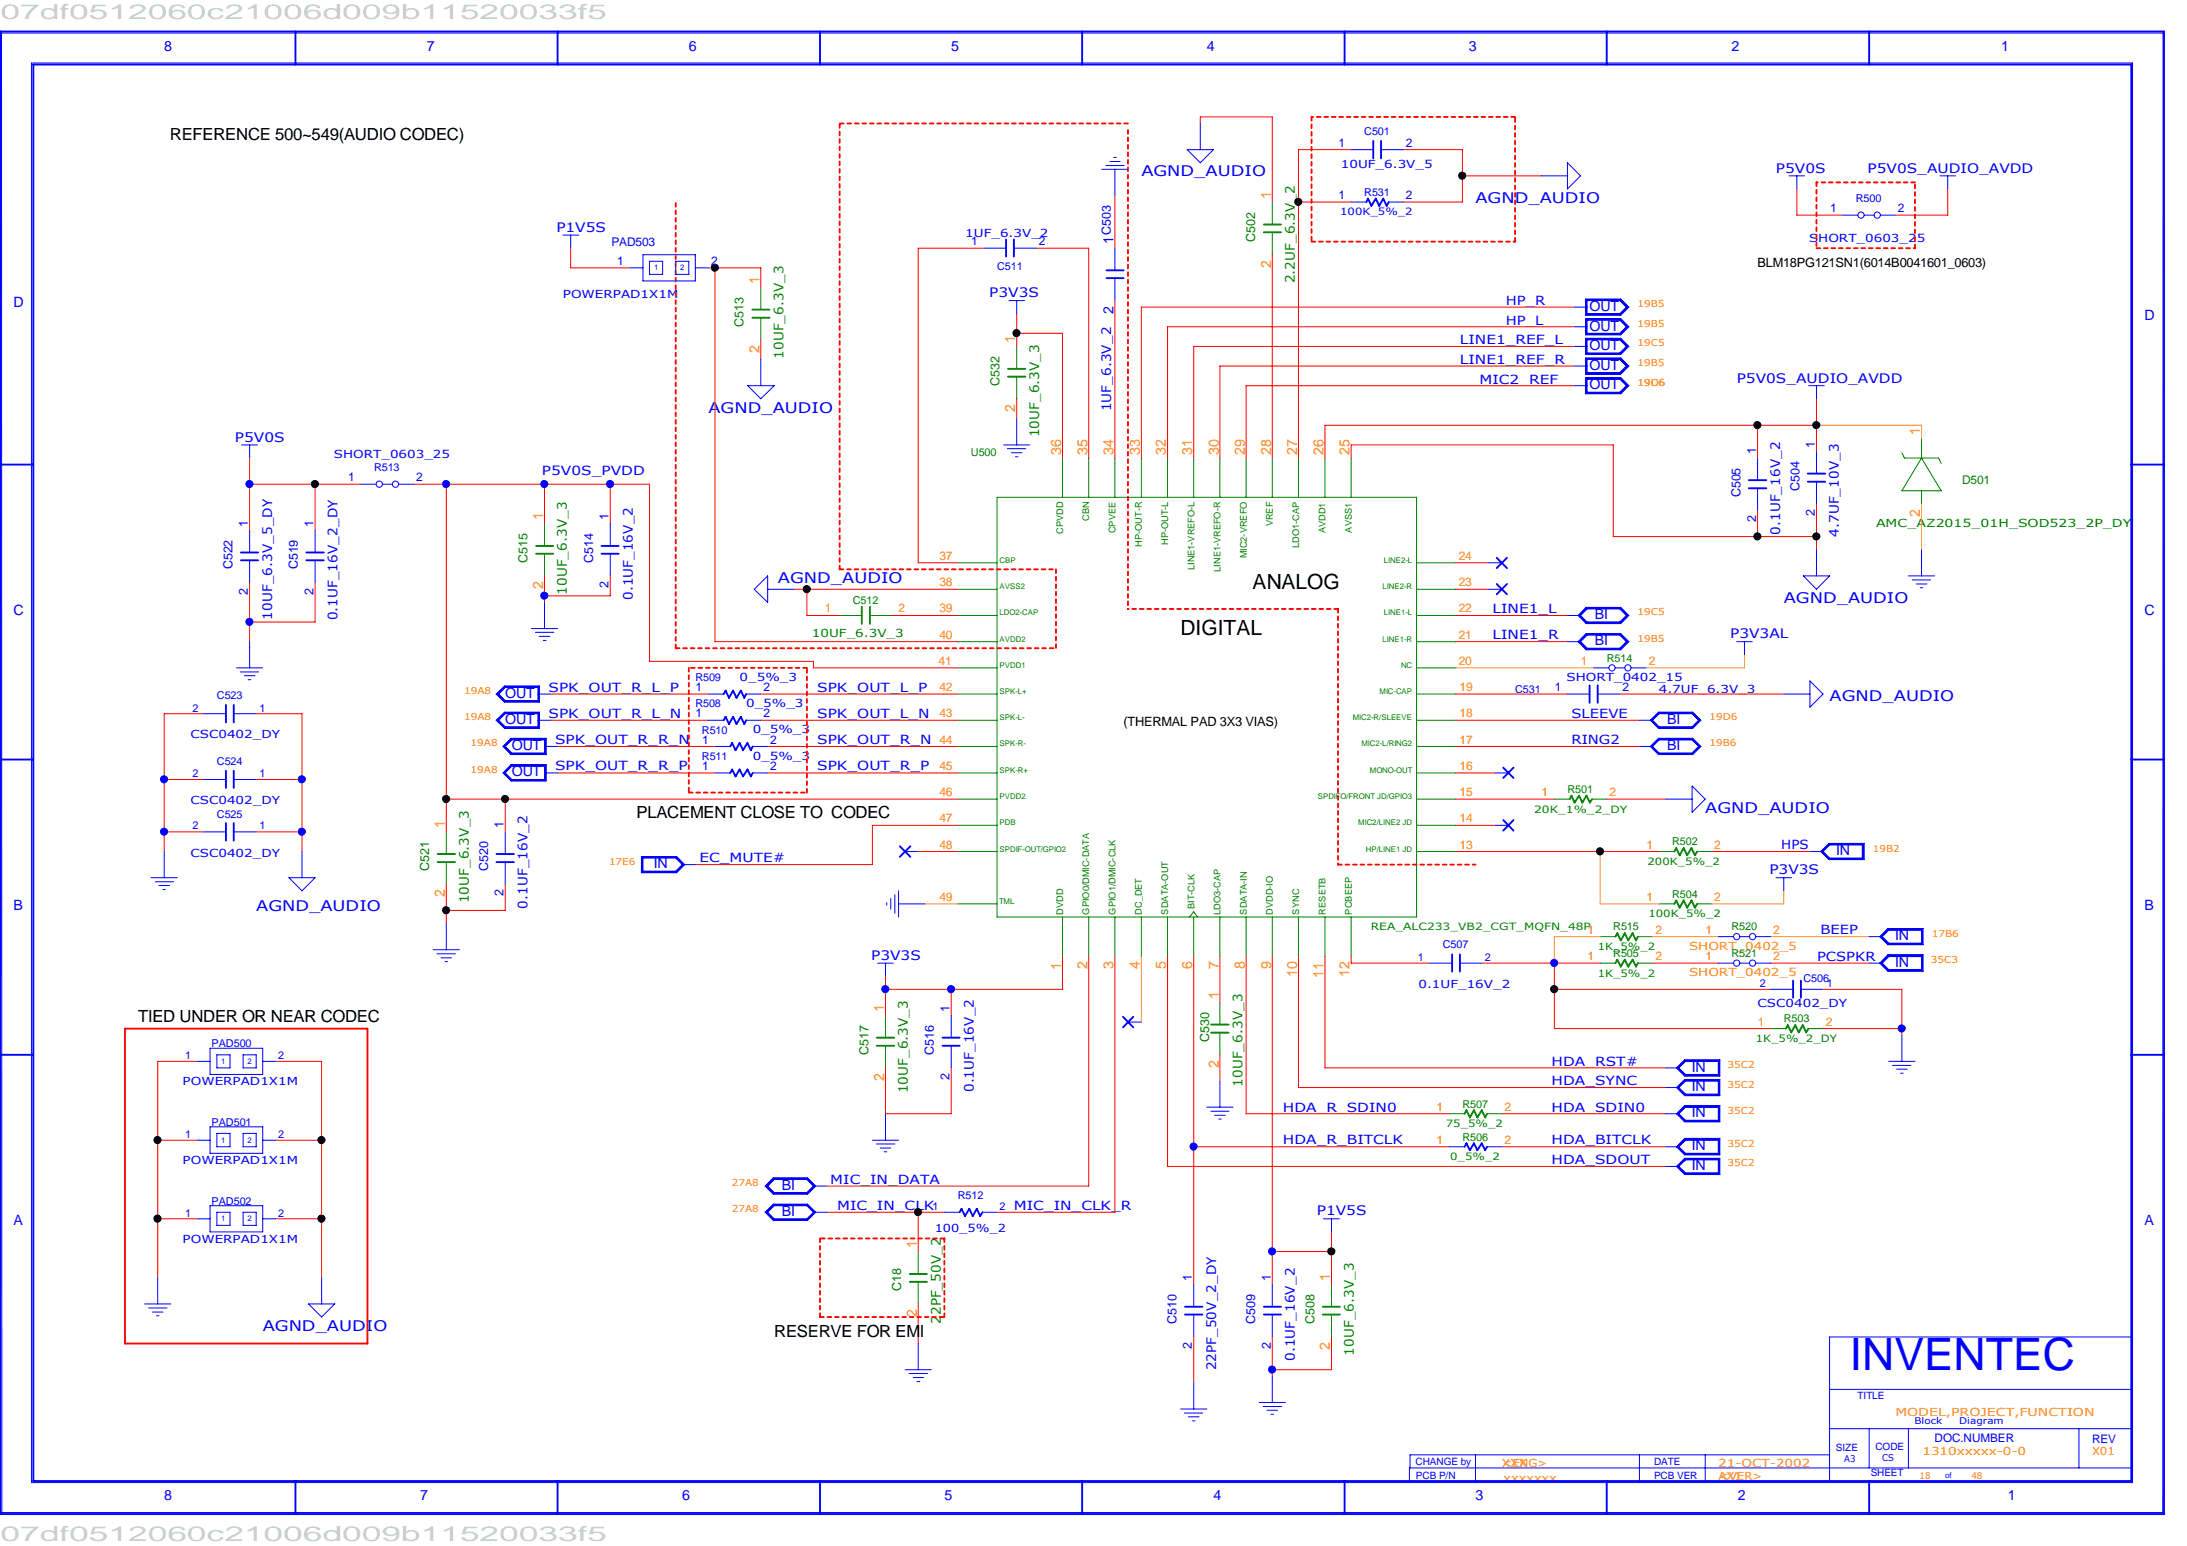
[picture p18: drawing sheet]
<svg xmlns="http://www.w3.org/2000/svg" width="297mm" height="210mm" viewBox="0 0 297 210" stroke-linecap="round" stroke-linejoin="round" font-family="sans-serif">
<defs><g id="words">
<text font-size="6.1" fill="#00f" x="251.2" y="186">INVENTEC</text>
<g font-size="2.8" fill="#cdcdcd">
<text x=".1" y="2.5">07df0512060c21006d009b11520033f5</text>
<text x=".1" y="209.3">07df0512060c21006d009b11520033f5</text>
</g>
<g font-size="2.8">
<text x="170.1" y="80">ANALOG</text>
<text x="160.4" y="86.2">DIGITAL</text>
</g>
<g font-size="2.3">
<text x="23.1" y="19">REFERENCE 500~549(AUDIO CODEC)</text>
<text x="86.4" y="111.1">PLACEMENT CLOSE TO CODEC</text>
<text x="18.8" y="138.7">TIED UNDER OR NEAR CODEC</text>
<text x="105.2" y="181.5">RESERVE FOR EMI</text>
</g>
<g font-size="2" fill="#00f">
<text x="155" y="24">AGND_AUDIO</text>
<text x="200.4" y="27.5">AGND_AUDIO</text>
<text x="96.2" y="56">AGND_AUDIO</text>
<text x="105.7" y="79.2">AGND_AUDIO</text>
<text x="242.3" y="81.9">AGND_AUDIO</text>
<text x="248.5" y="95.2">AGND_AUDIO</text>
<text x="231.6" y="110.4">AGND_AUDIO</text>
<text x="34.8" y="123.7">AGND_AUDIO</text>
<text x="35.7" y="180.7">AGND_AUDIO</text>
</g>
<g font-size="1.9" fill="#00f">
<text x="22.3" y="6.9">8</text>
<text x="58" y="6.9">7</text>
<text x="93.6" y="6.9">6</text>
<text x="129.2" y="6.9">5</text>
<text x="163.9" y="6.9">4</text>
<text x="199.5" y="6.9">3</text>
<text x="235.2" y="6.9">2</text>
<text x="271.8" y="6.9">1</text>
<text x="151.3" y="33.2" transform="rotate(-90 151.3 33.2)">1</text>
<text x="1.8" y="41.7">D</text>
<text x="151.3" y="42.6" transform="rotate(-90 151.3 42.6)">2</text>
<text x="215.9" y="42.2">OUT</text>
<text x="215.9" y="44.9">OUT</text>
<text x="215.9" y="47.5">OUT</text>
<text x="291.2" y="43.4">D</text>
<text x="215.9" y="50.2">OUT</text>
<text x="215.9" y="52.9">OUT</text>
<text x="1.8" y="83.5">C</text>
<text x="291.2" y="83.5">C</text>
<text x="216.6" y="84">BI</text>
<text x="216.6" y="87.6">BI</text>
<text x="68.6" y="94.7">OUT</text>
<text x="68.6" y="98.3">OUT</text>
<text x="69.5" y="101.9">OUT</text>
<text x="226.4" y="98.3">BI</text>
<text x="226.4" y="101.9">BI</text>
<text x="69.5" y="105.4">OUT</text>
<text x="88.8" y="117.9">IN</text>
<text x="249.4" y="116.1">IN</text>
<text x="1.8" y="123.6">B</text>
<text x="291.2" y="123.6">B</text>
<text x="257.4" y="131.2">IN</text>
<text x="257.4" y="127.7">IN</text>
<text x="229.8" y="148.2">IN</text>
<text x="229.8" y="145.5">IN</text>
<text x="229.8" y="151.7">IN</text>
<text x="106.2" y="161.5">BI</text>
<text x="229.8" y="156.2">IN</text>
<text x="229.8" y="158.8">IN</text>
<text x="1.8" y="166.3">A</text>
<text x="106.2" y="165.1">BI</text>
<text x="291.2" y="166.3">A</text>
<text x="22.3" y="203.7">8</text>
<text x="57.1" y="203.7">7</text>
<text x="92.7" y="203.7">6</text>
<text x="128.3" y="203.7">5</text>
<text x="164.8" y="203.7">4</text>
<text x="200.4" y="203.7">3</text>
<text x="236" y="203.7">2</text>
<text x="272.7" y="203.7">1</text>
</g>
<g font-size="1.9" fill="#ff8c00">
<text x="172.6" y="27" transform="rotate(-90 172.6 27)">1</text>
<text x="103.2" y="38.5" transform="rotate(-90 103.2 38.5)">1</text>
<text x="172.6" y="36.4" transform="rotate(-90 172.6 36.4)">2</text>
<text x="103.2" y="47.9" transform="rotate(-90 103.2 47.9)">2</text>
<text x="137.9" y="46.6" transform="rotate(-90 137.9 46.6)">1</text>
<text x="137.9" y="55.9" transform="rotate(-90 137.9 55.9)">2</text>
<text x="260.8" y="59" transform="rotate(-90 260.8 59)">1</text>
<text x="144.1" y="61.8" transform="rotate(-90 144.1 61.8)">36</text>
<text x="147.7" y="61.8" transform="rotate(-90 147.7 61.8)">35</text>
<text x="151.3" y="61.8" transform="rotate(-90 151.3 61.8)">34</text>
<text x="154.8" y="61.8" transform="rotate(-90 154.8 61.8)">33</text>
<text x="158.4" y="61.8" transform="rotate(-90 158.4 61.8)">32</text>
<text x="161.9" y="61.8" transform="rotate(-90 161.9 61.8)">31</text>
<text x="165.5" y="61.8" transform="rotate(-90 165.5 61.8)">30</text>
<text x="169.1" y="61.8" transform="rotate(-90 169.1 61.8)">29</text>
<text x="172.6" y="61.8" transform="rotate(-90 172.6 61.8)">28</text>
<text x="176.2" y="61.8" transform="rotate(-90 176.2 61.8)">27</text>
<text x="179.7" y="61.8" transform="rotate(-90 179.7 61.8)">26</text>
<text x="183.3" y="61.8" transform="rotate(-90 183.3 61.8)">25</text>
<text x="73.8" y="70.6" transform="rotate(-90 73.8 70.6)">1</text>
<text x="260.8" y="70.2" transform="rotate(-90 260.8 70.2)">2</text>
<text x="73.8" y="80" transform="rotate(-90 73.8 80)">2</text>
<text x="60.4" y="112.4" transform="rotate(-90 60.4 112.4)">1</text>
<text x="60.4" y="121.8" transform="rotate(-90 60.4 121.8)">2</text>
<text x="144.1" y="131.7" transform="rotate(-90 144.1 131.7)">1</text>
<text x="147.7" y="131.6" transform="rotate(-90 147.7 131.6)">2</text>
<text x="151.3" y="131.6" transform="rotate(-90 151.3 131.6)">3</text>
<text x="154.8" y="131.6" transform="rotate(-90 154.8 131.6)">4</text>
<text x="158.4" y="131.6" transform="rotate(-90 158.4 131.6)">5</text>
<text x="161.9" y="131.6" transform="rotate(-90 161.9 131.6)">6</text>
<text x="165.5" y="131.6" transform="rotate(-90 165.5 131.6)">7</text>
<text x="169.1" y="131.6" transform="rotate(-90 169.1 131.6)">8</text>
<text x="172.6" y="131.6" transform="rotate(-90 172.6 131.6)">9</text>
<text x="120.1" y="137.4" transform="rotate(-90 120.1 137.4)">1</text>
<text x="165.5" y="135.6" transform="rotate(-90 165.5 135.6)">1</text>
<text x="176.2" y="132.7" transform="rotate(-90 176.2 132.7)">10</text>
<text x="179.7" y="132.8" transform="rotate(-90 179.7 132.8)">11</text>
<text x="183.3" y="132.7" transform="rotate(-90 183.3 132.7)">12</text>
<text x="120.1" y="146.8" transform="rotate(-90 120.1 146.8)">2</text>
<text x="165.5" y="145" transform="rotate(-90 165.5 145)">2</text>
<text x="124.5" y="169.5" transform="rotate(-90 124.5 169.5)">1</text>
<text x="180.6" y="173.9" transform="rotate(-90 180.6 173.9)">1</text>
<text x="124.5" y="178.8" transform="rotate(-90 124.5 178.8)">2</text>
<text x="180.6" y="183.3" transform="rotate(-90 180.6 183.3)">2</text>
</g>
<g font-size="1.8" fill="#00f">
<text x="241.2" y="23.5">P5V0S</text>
<text x="253.7" y="23.5">P5V0S_AUDIO_AVDD</text>
<text x="75.6" y="31.5">P1V5S</text>
<text x="134.4" y="40.3">P3V3S</text>
<text x="235.9" y="51.9">P5V0S_AUDIO_AVDD</text>
<text x="31.9" y="59.9">P5V0S</text>
<text x="150.9" y="55.8" transform="rotate(-90 150.9 55.8)">1UF_6.3V_2</text>
<text x="241.8" y="72.6" transform="rotate(-90 241.8 72.6)">0.1UF_16V_2</text>
<text x="249.8" y="72.9" transform="rotate(-90 249.8 72.9)">4.7UF_10V_3</text>
<text x="85.9" y="81.5" transform="rotate(-90 85.9 81.5)">0.1UF_16V_2</text>
<text x="37" y="84.1" transform="rotate(-90 37 84.1)">10UF_6.3V_5_DY</text>
<text x="45.8" y="84.2" transform="rotate(-90 45.8 84.2)">0.1UF_16V_2_DY</text>
<text x="235" y="86.7">P3V3AL</text>
<text x="240.3" y="118.7">P3V3S</text>
<text x="71.7" y="123.4" transform="rotate(-90 71.7 123.4)">0.1UF_16V_2</text>
<text x="118.3" y="130.3">P3V3S</text>
<text x="132.2" y="148.3" transform="rotate(-90 132.2 148.3)">0.1UF_16V_2</text>
<text x="178.9" y="165">P1V5S</text>
<text x="175.8" y="184.8" transform="rotate(-90 175.8 184.8)">0.1UF_16V_2</text>
<text x="165.2" y="186.1" transform="rotate(-90 165.2 186.1)">22PF_50V_2_DY</text>
</g>
<g font-size="1.8" fill="#008000">
<text x="175.8" y="38.5" transform="rotate(-90 175.8 38.5)">2.2UF_6.3V_2</text>
<text x="106.4" y="48.7" transform="rotate(-90 106.4 48.7)">10UF_6.3V_3</text>
<text x="141.1" y="59.4" transform="rotate(-90 141.1 59.4)">10UF_6.3V_3</text>
<text x="77" y="80.8" transform="rotate(-90 77 80.8)">10UF_6.3V_3</text>
<text x="63.7" y="122.6" transform="rotate(-90 63.7 122.6)">10UF_6.3V_3</text>
<text x="123.3" y="148.5" transform="rotate(-90 123.3 148.5)">10UF_6.3V_3</text>
<text x="168.7" y="147.6" transform="rotate(-90 168.7 147.6)">10UF_6.3V_3</text>
<text x="127.8" y="179.7" transform="rotate(-90 127.8 179.7)">22PF_50V_2</text>
<text x="183.9" y="184.1" transform="rotate(-90 183.9 184.1)">10UF_6.3V_3</text>
</g>
<g font-size="1.7" fill="#00f">
<text x="150.9" y="31.9" transform="rotate(-90 150.9 31.9)">C503</text>
<text x="204.5" y="41.4">HP_R</text>
<text x="198.3" y="46.7">LINE1_REF_L</text>
<text x="204.5" y="44.1">HP_L</text>
<text x="198.3" y="49.4">LINE1_REF_R</text>
<text x="201" y="52.1">MIC2_REF</text>
<text x="73.6" y="64.5">P5V0S_PVDD</text>
<text x="238.5" y="61.7" transform="rotate(-90 238.5 61.7)">1</text>
<text x="246.5" y="60.8" transform="rotate(-90 246.5 60.8)">1</text>
<text x="33.7" y="71.5" transform="rotate(-90 33.7 71.5)">1</text>
<text x="42.6" y="71.5" transform="rotate(-90 42.6 71.5)">1</text>
<text x="82.6" y="70.6" transform="rotate(-90 82.6 70.6)">1</text>
<text x="236.4" y="67.5" transform="rotate(-90 236.4 67.5)">C505</text>
<text x="238.5" y="70.9" transform="rotate(-90 238.5 70.9)">2</text>
<text x="244.4" y="66.6" transform="rotate(-90 244.4 66.6)">C504</text>
<text x="246.5" y="70" transform="rotate(-90 246.5 70)">2</text>
<text x="31.6" y="77.3" transform="rotate(-90 31.6 77.3)">C522</text>
<text x="40.5" y="77.3" transform="rotate(-90 40.5 77.3)">C519</text>
<text x="80.6" y="76.4" transform="rotate(-90 80.6 76.4)">C514</text>
<text x="33.7" y="80.7" transform="rotate(-90 33.7 80.7)">2</text>
<text x="42.6" y="80.7" transform="rotate(-90 42.6 80.7)">2</text>
<text x="82.6" y="79.8" transform="rotate(-90 82.6 79.8)">2</text>
<text x="202.7" y="83.2">LINE1_L</text>
<text x="202.7" y="86.8">LINE1_R</text>
<text x="74.5" y="93.9">SPK_OUT_R_L_P</text>
<text x="111" y="93.9">SPK_OUT_L_P</text>
<text x="74.5" y="97.5">SPK_OUT_R_L_N</text>
<text x="75.4" y="101">SPK_OUT_R_R_N</text>
<text x="111" y="101">SPK_OUT_R_N 44</text>
<text x="111" y="97.5">SPK_OUT_L_N</text>
<text x="213.4" y="101">RING2</text>
<text x="213.4" y="97.5">SLEEVE</text>
<text x="75.4" y="104.6">SPK_OUT_R_R_P</text>
<text x="111" y="104.6">SPK_OUT_R_P</text>
<text x="68.4" y="112.4" transform="rotate(-90 68.4 112.4)">1</text>
<text x="66.3" y="118.3" transform="rotate(-90 66.3 118.3)">C520</text>
<text x="95" y="117.1">EC_MUTE#</text>
<text x="241.9" y="115.3">HPS</text>
<text x="68.4" y="121.7" transform="rotate(-90 68.4 121.7)">2</text>
<text x="246.8" y="130.4">PCSPKR</text>
<text x="247.3" y="126.9">BEEP</text>
<text x="128.9" y="137.4" transform="rotate(-90 128.9 137.4)">1</text>
<text x="126.8" y="143.2" transform="rotate(-90 126.8 143.2)">C516</text>
<text x="128.9" y="146.6" transform="rotate(-90 128.9 146.6)">2</text>
<text x="210.7" y="144.7">HDA_RST#</text>
<text x="210.7" y="147.4">HDA_SYNC</text>
<text x="174.2" y="150.9">HDA_R_SDIN0</text>
<text x="174.2" y="155.4">HDA_R_BITCLK</text>
<text x="210.7" y="150.9">HDA_SDIN0</text>
<text x="210.7" y="155.4">HDA_BITCLK</text>
<text x="112.8" y="160.7">MIC_IN_DATA</text>
<text x="210.7" y="158">HDA_SDOUT</text>
<text x="113.7" y="164.3">MIC_IN_CLK</text>
<text x="137.7" y="164.3">MIC_IN_CLK_R</text>
<text x="161.9" y="173.9" transform="rotate(-90 161.9 173.9)">1</text>
<text x="172.6" y="173.9" transform="rotate(-90 172.6 173.9)">1</text>
<text x="159.8" y="179.7" transform="rotate(-90 159.8 179.7)">C510</text>
<text x="170.5" y="179.7" transform="rotate(-90 170.5 179.7)">C509</text>
<text x="161.9" y="183.1" transform="rotate(-90 161.9 183.1)">2</text>
<text x="172.6" y="183.1" transform="rotate(-90 172.6 183.1)">2</text>
</g>
<g font-size="1.7" fill="#008000">
<text x="170.5" y="32.8" transform="rotate(-90 170.5 32.8)">C502</text>
<text x="101" y="44.4" transform="rotate(-90 101 44.4)">C513</text>
<text x="135.8" y="52.4" transform="rotate(-90 135.8 52.4)">C532</text>
<text x="71.6" y="76.4" transform="rotate(-90 71.6 76.4)">C515</text>
<text x="58.3" y="118.3" transform="rotate(-90 58.3 118.3)">C521</text>
<text x="117.9" y="143.2" transform="rotate(-90 117.9 143.2)">C517</text>
<text x="164.3" y="141.4" transform="rotate(-90 164.3 141.4)">C530</text>
<text x="122.4" y="175.3" transform="rotate(-90 122.4 175.3)">C18</text>
<text x="178.5" y="179.7" transform="rotate(-90 178.5 179.7)">C508</text>
</g>
<g font-size="1.7">
<text x="238.7" y="36.3">BLM18PG121SN1(6014B0041601_0603)</text>
<text x="152.6" y="98.6">(THERMAL PAD 3X3 VIAS)</text>
</g>
<g font-size="1.6" fill="#00f">
<text x="181.8" y="19.9">1</text>
<text x="191" y="19.9">2</text>
<text x="181.8" y="27.1">1</text>
<text x="191" y="27.1">2</text>
<text x="248.6" y="28.8">1</text>
<text x="257.8" y="28.8">2</text>
<text x="83.1" y="33.4">PAD503</text>
<text x="83.8" y="35.9">1</text>
<text x="96.6" y="35.9">2</text>
<text x="131.9" y="33.3">1</text>
<text x="141.1" y="33.3">2</text>
<text x="47.3" y="65.4">1</text>
<text x="56.5" y="65.4">2</text>
<text x="94.5" y="93.9">1</text>
<text x="103.7" y="93.9">2</text>
<text x="211.2" y="93.9">1</text>
<text x="220.4" y="93.9">2</text>
<text x="94.5" y="97.4">1</text>
<text x="95.4" y="101">1</text>
<text x="103.7" y="97.4">2</text>
<text x="104.6" y="101">2</text>
<text x="95.4" y="104.5">1</text>
<text x="104.6" y="104.5">2</text>
<text x="262.8" y="195.8">DOC.NUMBER</text>
<text x="284.1" y="195.9">REV</text>
</g>
<text font-size="1.6" fill="#008000" x="266.5" y="65.7">D501</text>
<g font-size="1.6" fill="#ff8c00">
<text x="127.6" y="76">37</text>
<text x="198.1" y="76">24</text>
<text x="112" y="83.1">1</text>
<text x="122" y="83.1">2</text>
<text x="127.6" y="83.1">39</text>
<text x="127.6" y="79.6">38</text>
<text x="198.1" y="79.6">23</text>
<text x="198.1" y="83.1">22</text>
<text x="127.6" y="86.7">40</text>
<text x="198.1" y="86.7">21</text>
<text x="127.5" y="90.3">41</text>
<text x="127.6" y="93.9">42</text>
<text x="198.1" y="90.3">20</text>
<text x="198.2" y="93.9">19</text>
<text x="214.7" y="90.3">1</text>
<text x="223.9" y="90.3">2</text>
<text x="127.6" y="97.4">43</text>
<text x="198.2" y="97.4">18</text>
<text x="198.2" y="101">17</text>
<text x="127.6" y="104.5">45</text>
<text x="198.2" y="104.5">16</text>
<text x="127.6" y="108.1">46</text>
<text x="127.6" y="111.6">47</text>
<text x="198.2" y="111.6">14</text>
<text x="198.2" y="108.1">15</text>
<text x="209.4" y="108.1">1</text>
<text x="218.6" y="108.1">2</text>
<text x="127.6" y="115.2">48</text>
<text x="198.2" y="115.2">13</text>
<text x="223.6" y="115.2">1</text>
<text x="232.8" y="115.2">2</text>
<text x="127.6" y="122.3">49</text>
<text x="223.6" y="122.3">1</text>
<text x="232.8" y="122.3">2</text>
<text x="215.6" y="130.3">1</text>
<text x="215.6" y="126.8">1</text>
<text x="224.8" y="130.3">2</text>
<text x="224.8" y="126.8">2</text>
<text x="231.6" y="126.8">1</text>
<text x="231.6" y="130.3">1</text>
<text x="240.8" y="126.8">2</text>
<text x="240.8" y="130.3">2</text>
<text x="238.8" y="139.2">1</text>
<text x="248" y="139.2">2</text>
<text x="195.1" y="155.3">1</text>
<text x="195.1" y="150.8">1</text>
<text x="204.3" y="155.3">2</text>
<text x="204.3" y="150.8">2</text>
</g>
<g font-size="1.5" fill="#00f">
<text x="182.1" y="22.8">10UF_6.3V_5</text>
<text x="185.3" y="18.4">C501</text>
<text x="185.3" y="26.6">R531</text>
<text x="252" y="27.5">R500</text>
<text x="131.1" y="32.1">1UF_6.3V_2</text>
<text x="245.7" y="32.8">SHORT_0603_25</text>
<text x="76.5" y="40.5">POWERPAD1X1M</text>
<text x="135.4" y="36.6">C511</text>
<text x="45.3" y="62.2">SHORT_0603_25</text>
<text x="50.8" y="64">R513</text>
<text x="29.5" y="95">C523</text>
<text x="94.4" y="92.5">R509</text>
<text x="100.5" y="92.5">0_5%_3</text>
<text x="205.8" y="94.1">C531</text>
<text x="212.8" y="92.5">SHORT_0402_15</text>
<text x="225.3" y="94">4.7UF_6.3V_3</text>
<text x="25.9" y="100.2">CSC0402_DY</text>
<text x="26.2" y="96.6">2</text>
<text x="35.3" y="96.6">1</text>
<text x="94.4" y="96.1">R508</text>
<text x="95.3" y="99.6">R510</text>
<text x="101.3" y="96">0_5%_3</text>
<text x="102.2" y="99.6">0_5%_3</text>
<text x="26.2" y="105.5">2</text>
<text x="29.5" y="103.8">C524</text>
<text x="35.3" y="105.5">1</text>
<text x="95.3" y="103.2">R511</text>
<text x="102.2" y="103.1">0_5%_3</text>
<text x="25.9" y="109.2">CSC0402_DY</text>
<text x="26.2" y="112.6">2</text>
<text x="29.5" y="111">C525</text>
<text x="35.3" y="112.6">1</text>
<text x="25.9" y="116.3">CSC0402_DY</text>
<text x="192.6" y="130.4">1</text>
<text x="196" y="128.8">C507</text>
<text x="201.7" y="130.4">2</text>
<text x="192.7" y="134.1">0.1UF_16V_2</text>
<text x="238.7" y="136.8">CSC0402_DY</text>
<text x="239" y="134">2</text>
<text x="244.9" y="133.3">C506</text>
<text x="248.1" y="134">1</text>
<text x="25.1" y="143.8">1</text>
<text x="28.7" y="142.2">PAD500</text>
<text x="37.8" y="143.8">2</text>
<text x="24.8" y="147.3">POWERPAD1X1M</text>
<text x="25.1" y="154.5">1</text>
<text x="28.7" y="152.9">PAD501</text>
<text x="37.8" y="154.5">2</text>
<text x="24.8" y="158">POWERPAD1X1M</text>
<text x="25.1" y="165.2">1</text>
<text x="28.7" y="163.6">PAD502</text>
<text x="37.8" y="165.2">2</text>
<text x="126.7" y="164.3">1</text>
<text x="127" y="167.3">100_5%_2</text>
<text x="130.1" y="162.9">R512</text>
<text x="135.8" y="164.3">2</text>
<text x="24.8" y="168.7">POWERPAD1X1M</text>
</g>
<g font-size="1.5" fill="#008000">
<text x="131.9" y="62">U500</text>
<text x="254.8" y="71.6">AMC_AZ2015_01H_SOD523_2P_DY</text>
<text x="115.8" y="82">C512</text>
<text x="110.3" y="86.4">10UF_6.3V_3</text>
<text x="218.2" y="89.8">R514</text>
<text x="212.9" y="107.7">R501</text>
<text x="227.1" y="114.8">R502</text>
<text x="227.1" y="121.9">R504</text>
<text x="219.1" y="129.9">R505</text>
<text x="219.1" y="126.3">R515</text>
<text x="235.2" y="126.3">R520</text>
<text x="235.2" y="129.9">R521</text>
<text x="242.3" y="138.8">R503</text>
<text x="198.6" y="150.4">R507</text>
<text x="198.6" y="154.9">R506</text>
</g>
<g font-size="1.5" fill="#ff8c00">
<text x="229.4" y="128.9">SHORT_0402_5</text>
<text x="229.4" y="132.5">SHORT_0402_5</text>
<text x="257.4" y="192.2">MODEL,PROJECT,FUNCTION</text>
<text x="261.1" y="197.5">1310xxxxx-0-0</text>
<text x="284.1" y="197.5">X01</text>
<text x="204" y="199.1">XXX</text>
<text x="204.1" y="199.1">&lt;ENG&gt;</text>
<text x="204.2" y="201.2">xxxxxxx</text>
<text x="233.4" y="199.1">21-OCT-2002</text>
<text x="233.4" y="200.9">AX1</text>
<text x="233.5" y="200.9">&lt;VER&gt;</text>
</g>
<g font-size="1.4" fill="#00f">
<text x="182" y="29.3">100K_5%_2</text>
<text x="252.3" y="189.9">TITLE</text>
<text x="249.3" y="197">SIZE</text>
<text x="254.7" y="196.8">CODE</text>
<text x="192.3" y="198.8">CHANGE by</text>
<text x="192.3" y="200.7">PCB P/N</text>
<text x="224.7" y="198.8">DATE</text>
<text x="224.7" y="200.7">PCB VER</text>
<text x="254.1" y="200.4">SHEET</text>
</g>
<g font-size="1.4" fill="#008000">
<text x="208.4" y="110.3">20K_1%_2_DY</text>
<text x="223.8" y="117.4">200K_5%_2</text>
<text x="223.9" y="124.5">100K_5%_2</text>
<text x="186.2" y="126.3">REA_ALC233_VB2_CGT_MQFN_48P</text>
<text x="217" y="129">1K_5%_2</text>
<text x="217" y="132.6">1K_5%_2</text>
<text x="238.5" y="141.5">1K_5%_2_DY</text>
<text x="196.4" y="153">75_5%_2</text>
<text x="197" y="157.5">0_5%_2</text>
</g>
<g font-size="1.3" fill="#ff8c00">
<text x="222.4" y="41.7">19B5</text>
<text x="222.4" y="47">19C5</text>
<text x="222.4" y="44.4">19B5</text>
<text x="222.4" y="52.4">19D6</text>
<text x="222.4" y="49.7">19B5</text>
<text x="222.4" y="52.4">19C6</text>
<text x="222.4" y="83.6">19C5</text>
<text x="222.4" y="87.1">19B5</text>
<text x="63" y="94.2">19A8</text>
<text x="63" y="97.8">19A8</text>
<text x="63.9" y="101.3">19A8</text>
<text x="232.2" y="97.8">19D6</text>
<text x="232.2" y="101.3">19B6</text>
<text x="63.9" y="104.9">19A8</text>
<text x="82.7" y="117.4">17E6</text>
<text x="254.4" y="115.6">19B2</text>
<text x="262.3" y="130.8">35C3</text>
<text x="262.4" y="127.2">17B6</text>
<text x="234.7" y="145">35C2</text>
<text x="234.7" y="147.7">35C2</text>
<text x="234.7" y="151.2">35C2</text>
<text x="234.7" y="155.7">35C2</text>
<text x="99.4" y="161">27A8</text>
<text x="234.7" y="158.4">35C2</text>
<text x="99.4" y="164.6">27A8</text>
<text x="260.7" y="200.7">18</text>
<text x="267.8" y="200.7">48</text>
</g>
<g font-size="1.3" fill="#008000">
<text x="148" y="70.7" transform="rotate(-90 148 70.7)">CBN</text>
<text x="172.9" y="71.5" transform="rotate(-90 172.9 71.5)">VREF</text>
<text x="144.4" y="72.5" transform="rotate(-90 144.4 72.5)">CPVDD</text>
<text x="151.5" y="72.4" transform="rotate(-90 151.5 72.4)">CPVEE</text>
<text x="155.1" y="74.2" transform="rotate(-90 155.1 74.2)">HP-OUT-R</text>
<text x="158.7" y="74" transform="rotate(-90 158.7 74)">HP-OUT-L</text>
<text x="162.2" y="77.4" transform="rotate(-90 162.2 77.4)">LINE1-VREFO-L</text>
<text x="165.8" y="77.6" transform="rotate(-90 165.8 77.6)">LINE1-VREFO-R</text>
<text x="169.3" y="75.8" transform="rotate(-90 169.3 75.8)">MIC2-VREFO</text>
<text x="176.4" y="74.3" transform="rotate(-90 176.4 74.3)">LDO1-CAP</text>
<text x="180" y="72.4" transform="rotate(-90 180 72.4)">AVDD1</text>
<text x="183.6" y="72.3" transform="rotate(-90 183.6 72.3)">AVSS1</text>
<text x="144.4" y="124.2" transform="rotate(-90 144.4 124.2)">DVDD</text>
<text x="148" y="124.2" transform="rotate(-90 148 124.2)">GPIO0/DMIC-DATA</text>
<text x="151.5" y="124.2" transform="rotate(-90 151.5 124.2)">GPIO1/DMIC-CLK</text>
<text x="155.1" y="124.2" transform="rotate(-90 155.1 124.2)">DC_DET</text>
<text x="158.7" y="124.2" transform="rotate(-90 158.7 124.2)">SDATA-OUT</text>
<text x="162.2" y="123.4" transform="rotate(-90 162.2 123.4)">BIT-CLK</text>
<text x="165.8" y="124.2" transform="rotate(-90 165.8 124.2)">LDO3-CAP</text>
<text x="169.3" y="124.2" transform="rotate(-90 169.3 124.2)">SDATA-IN</text>
<text x="172.9" y="124.2" transform="rotate(-90 172.9 124.2)">DVDD-IO</text>
<text x="176.4" y="124.2" transform="rotate(-90 176.4 124.2)">SYNC</text>
<text x="180" y="124.2" transform="rotate(-90 180 124.2)">RESETB</text>
<text x="183.6" y="124.2" transform="rotate(-90 183.6 124.2)">PCBEEP</text>
</g>
<g font-size="1.3" fill="#00f">
<text x="260" y="193.4">Block</text>
<text x="266.1" y="193.4">Diagram</text>
<text x="250.5" y="198.5">A3</text>
<text x="255.6" y="198.4">CS</text>
</g>
<g font-size="1.1" fill="#00f">
<text x="88.9" y="36.7">1</text>
<text x="92.4" y="36.7">2</text>
<text x="30.1" y="144.4">1</text>
<text x="33.6" y="144.4">2</text>
<text x="30.1" y="155.2">1</text>
<text x="33.6" y="155.2">2</text>
<text x="30.1" y="165.8">1</text>
<text x="33.6" y="165.8">2</text>
<text x="264.2" y="200.6">of</text>
</g>
<g font-size="1.1" fill="#008000">
<text x="135.8" y="76.4">CBP</text>
<text x="188" y="76.4">LINE2-L</text>
<text x="135.8" y="83.6">LDO2-CAP</text>
<text x="135.8" y="80">AVSS2</text>
<text x="187.8" y="80">LINE2-R</text>
<text x="188" y="83.6">LINE1-L</text>
<text x="135.8" y="87.1">AVDD2</text>
<text x="187.8" y="87.1">LINE1-R</text>
<text x="135.8" y="94.2">SPK-L+</text>
<text x="135.8" y="90.7">PVDD1</text>
<text x="187.4" y="94.2">MIC-CAP</text>
<text x="190.3" y="90.7">NC</text>
<text x="135.8" y="101.3">SPK-R-</text>
<text x="135.8" y="97.8">SPK-L-</text>
<text x="183.7" y="97.8">MIC2-R/SLEEVE</text>
<text x="184.9" y="101.3">MIC2-L/RING2</text>
<text x="135.8" y="104.9">SPK-R+</text>
<text x="186.1" y="104.9">MONO-OUT</text>
<text x="135.8" y="112.1">PDB</text>
<text x="135.8" y="108.5">PVDD2</text>
<text x="179" y="108.5">SPDIFO/FRONT JD/GPIO3</text>
<text x="184.5" y="112.1">MIC2/LINE2 JD</text>
<text x="135.8" y="115.6">SPDIF-OUT/GPIO2</text>
<text x="185.5" y="115.6">HP/LINE1 JD</text>
<text x="135.7" y="122.7">TML</text>
</g>
</g></defs>
<g fill="none" stroke="#008000" stroke-width=".25">
<path d="M171.7 30.5h2.3M171.7 31.5h2.3M102.2 42h2.3M102.2 43.1h2.3M136.9 50.1h2.4M136.9 51.1h2.4M72.8 74.1h2.3M72.8 75.2h2.3M117 82.4v2.3M118.1 82.4v2.3M59.4 116h2.4M59.4 117.1h2.4"/>
<path d="M213.2 108.5l.2-.5 .5 1 .6-1 .4 1 .6-1 .4 1 .3-.5M227.4 115.6l.3-.5 .4 1 .6-1 .4 1 .6-1 .5 1 .3-.5M164.5 139.1h2.4M219.4 130.8l.3-.5 .4 .9 .6-.9 .4 .9 .6-.9 .5 .9 .3-.4M219.4 127.2l.3-.5 .4 1 .6-1 .4 1 .6-1 .5 1 .3-.5M227.4 122.7l.3-.4 .4 .9 .6-.9 .4 .9 .6-.9 .5 .9 .3-.5M242.6 139.7l.2-.5 .5 1 .5-1 .5 1 .6-1 .4 1 .3-.5M119.1 140.9h2.4M119.1 142h2.4M164.5 140.2h2.4M198.9 151.2l.3-.5 .4 1 .6-1 .5 1 .5-1 .5 1 .3-.5M123.6 173h2.3"/>
<path d="M123.6 174h2.3M179.7 177.4h2.3M179.7 178.5h2.3"/>
</g>
<g fill="none" stroke="#008000" stroke-width=".14">
<path d="M103.3 39v3M172.8 27.4v3.1M172.8 31.5v3.1M103.3 43.1v3M138.1 47v3.1M138.1 51.1v3M261 59.5v2.7M74 71.1v3M74 75.2v3M130.1 76.4h5.3M135.4 67.5h57v57h-57zM144.3 62.2v5.3"/>
<path d="M147.9 62.2v5.3M151.4 62.2v5.3M155 62.2v5.3M158.6 62.2v5.3M162.1 62.2v5.3M165.7 62.2v5.3M169.2 62.2v5.3M172.8 62.2v5.3M176.4 62.2v5.3M180 62.2v5.3M183.5 62.2v5.3M192.4 76.4h5.3"/>
<path d="M258.3 61.5l.4 .7h4.6l.3 .7M261 62.2l2.6 4.4h-5.3zM261 66.6v1.8M114 83.6h3M118.1 83.6h3.1M130.1 97.8h5.3M130.1 94.2h5.3M130.1 90.7h5.3M130.1 87.1h5.3M130.1 83.6h5.3M130.1 80h5.3M192.4 97.8h5.3"/>
<path d="M192.4 94.2h5.3M192.4 90.7h5.3M192.4 87.1h5.3M192.4 83.6h5.3M192.4 80h5.3M60.6 112.9v3.1M60.6 117.1v3M130.1 115.6h5.3M130.1 112.1h5.3M130.1 108.5h5.3M130.1 104.9h5.3M130.1 101.3h5.3"/>
<path d="M192.4 115.6h5.3M192.4 112.1h5.3M192.4 108.5h5.3M192.4 104.9h5.3M192.4 101.3h5.3M211.1 108.5h2.1M216.2 108.5h2M225.3 115.6h2.1M230.5 115.6h2M120.3 137.9v3M130.1 122.7h5.3M144.3 124.5v5.4"/>
<path d="M147.9 124.5v5.4M151.4 124.5v5.4M155 124.5v5.4M158.6 124.5v5.4M161.6 124.5l.5-.7 .5 .7M162.1 124.5v5.4M165.7 124.5v5.4M165.7 136.1v3M169.2 124.5v5.4M172.8 124.5v5.4M176.4 124.5v5.4M180 124.5v5.4"/>
<path d="M183.5 124.5v5.4M217.3 130.8h2.1M217.3 127.2h2.1M222.5 130.8h1.9M222.5 127.2h1.9M225.3 122.7h2.1M230.5 122.7h2M240.5 139.7h2.1M245.6 139.7h2M120.3 142v3M165.7 140.2v3M196.8 151.2h2.1"/>
<path d="M202 151.2h2M124.7 169.9v3.1M124.7 174v3M180.8 174.4v3M180.8 178.5v3"/>
</g>
<path d="M17 139.7h32.9v42.7h-32.9z" fill="none" stroke="#f00" stroke-width=".25"/>
<g fill="none" stroke="#f00" stroke-width=".25" stroke-dasharray=".5 .5">
<path d="M153.2 16.8h-39.2M153.2 17.7v65M178.1 15.9v16.9M205.8 15.9h-27.7M178.1 32.8h27.7M205.8 32.8v-16.9M246.7 33.7h13.4M246.7 24.8v8.9M260.1 33.7v-8.9M260.1 24.8h-13.4M114 77.3v-60.5M114 77.3h29.4"/>
<path d="M143.4 77.3v10.7M91.8 88v-60.6M91.8 88h51.6M93.6 90.7v16.9M109.6 90.7h-16M181.7 82.7h-28.5M181.7 82.7v34.7M93.6 107.6h16M109.6 107.6v-16.9M181.7 117.4h18.7M111.4 178.8h16.9M111.4 168.1v10.7"/>
<path d="M128.3 178.8v-10.7M128.3 168.1h-16.9"/>
</g>
<g fill="none" stroke="#f00" stroke-width=".14">
<path d="M163 16.8v-.9h9.8v11.5M77.5 33.7v2.7h8.1M96.2 36.4h7.1v2.6M97.1 36.4v50.7h33M133.6 33.7h-8.9v42.7h5.4M140.8 33.7h7.1v28.5M151.4 26.5v7.2M172.8 34.6v27.6M176.4 27.4h7.1M183.5 20.3h-7.1v41.9M190.6 20.3h8v7.1h-8M198.6 23.9h10.7"/>
<path d="M244 25.7v3.5h6.3M264.5 25.7v3.5h-7.1M103.3 46.1v2.7M138.1 45.3h6.2v16.9M138.1 42.6v4.4M138.1 54.1v2.8M151.4 40.8v21.4M213.8 47h-51.7v15.2M213.8 49.7h-48.1v12.5M213.8 41.7h-58.8v20.5M213.8 44.4h-55.2v17.8M213.8 52.4h-44.6v9.8"/>
<path d="M238.7 57.7v4.5M246.7 54.1v7.2M246.7 57.7h-66.7v4.5M33.9 62.2v9.8M33.9 79.1v8M33.9 65.7h15.1M42.8 65.7v6.3M42.8 79.1v5.4h-8.9M56.2 65.7h32v24.1h22.3v.9h19.6M60.6 65.7v47.2M74 65.7v5.4M74 78.2v3.6"/>
<path d="M82.9 65.7v5.4M82.9 78.2v2.7h-8.9M183.5 62.2v-1.8h35.6v12.5h27.6M197.7 76.4h4.5M238.7 69.3v3.6M246.7 68.4v6.2M27.6 96.9h-5.3v18.7M34.8 96.9h6.2v18.7M74.8 94.2h21.4M74.8 97.8h21.4M103.3 94.2h26.8M103.3 97.8h26.8"/>
<path d="M107.8 80h22.3M109.6 80v3.6h4.4M121.2 83.6h8.9M197.7 83.6h15.2M197.7 80h4.5M197.7 94.2h15.2M197.7 97.8h25M197.7 87.1h15.2M220 94.2h22.3M22.3 105.8h5.3M22.3 112.9h5.3M34.8 105.8h6.2"/>
<path d="M34.8 112.9h6.2M60.6 108.5h69.5M68.6 108.5v4.4M75.7 104.9h21.4M75.7 101.3h21.4M104.3 104.9h25.8M104.3 101.3h25.8M124.7 115.6h5.4M130.1 112.1h-11.6v5.3h-24.1M197.7 115.6h27.6M197.7 112.1h5.4M197.7 108.5h13.4"/>
<path d="M197.7 104.9h5.4M197.7 101.3h25M218.2 108.5h8M232.5 115.6h13.3M60.6 120.1v5.3M68.6 120.1v3.5h-8M120.3 132.5v5.4M129.2 134.3v3.6M144.3 129.9v4.4h-24M147.9 129.9v31.1h-35.6M151.4 129.9v34.7h-16M158.6 129.9v28.5h67.6"/>
<path d="M162.1 129.9v44.5M165.7 129.9v6.2M169.2 129.9v21.3h27.6M172.8 129.9v44.5M176.4 129.9v17.8h49.8M180 129.9v15.1h46.2M183.5 129.9v.9h10.7M201.3 130.8h16M211.1 134.3h29.4M211.1 130.8v8.9h29.4M224.4 130.8h9M240.5 130.8h13.4"/>
<path d="M247.6 134.3h10.7v6.2M247.6 139.7h10.7M21.4 154.8h5.4M26.8 144.1h-5.4v29.4M37.5 144.1h6.2v29.4M37.5 154.8h6.2M120.3 145v6.2h8.9v-6.2M162.1 155.7h34.7M165.7 143.2v3.6M204 151.2h22.2M204 155.7h22.2M21.4 165.5h5.4"/>
<path d="M37.5 165.5h6.2M112.3 164.6h16M124.7 164.6v5.3M124.7 177v5.4M172.8 169.9h8M180.8 167.3v7.1M162.1 181.5v6.2M172.8 181.5v5.4M180.8 181.5v4.5h-8"/>
</g>
<path d="M246.7 57.7h14.3v1.8M261 68.4v6.2M197.7 90.7h18.7M236.9 88.9v1.8h-13.3M217.3 115.6v7.1h8M125.6 122.7h4.5M155 129.9v8.9M217.3 127.2h-6.2v3.6M224.4 127.2h9M240.5 127.2h13.4M242.3 120.9v1.8h-9.8" fill="none" stroke="#daa520" stroke-width=".14"/>
<g fill="none" stroke="#00f" stroke-width=".14">
<path d="M.2 4.4l.1 201M.3 4.5h293.4M4.3 8.6v192.7M4.3 8.6h285.3v192.7h-285.3M163 16.8v3.5M293.8 4.5l-.1 200.9h-293.4M76.5 31.9h2.1M77.5 31.9v1.8M85.6 36.4h1.7M87.3 34.6h7.1v3.5h-7.1zM88.2 35.5h1.8v1.8h-1.8zM91.8 35.5h1.8v1.8h-1.8z"/>
<path d="M94.4 36.4h1.8M133.6 33.7h3M137.7 33.7h3.1M149.6 23h3.6M150.2 22.5h2.5M150.7 21.9h1.4M151.3 21.4h.3M151.4 23v3.5M151.4 33.7v3M151.4 37.8v3M161.2 20.3h3.6l-1.8 1.8zM183.5 20.3h3"/>
<path d="M183.5 27.4h2.1M187.6 20.3h3M188.6 27.4h2M209.3 23.9h3.6M212.9 22.1l1.8 1.8-1.8 1.8zM243 23.9h2.1M244 23.9v1.8M250.3 29.2h2M253.2 29.2h1.3M255.4 29.2h2M263.5 23.9h2.1M264.5 23.9v1.8"/>
<path d="M101.6 52.4h3.6l-1.9 1.7zM103.3 48.8v3.6M137 40.8h2.1M138.1 40.8v1.8M138.1 56.9v3.5M213.8 47h1.8M213.8 44.4h1.8M213.8 41.7h1.8M213.8 52.4h1.8M213.8 49.7h1.8M215.3 40.6h4.8l1.1 1.1-1.1 1.1h-4.8zM215.3 43.3h4.8l1.1 1.1-1.1 1.1h-4.8z"/>
<path d="M215.3 45.9h4.8l1.1 1.1-1.1 1.1h-4.8zM215.3 48.6h4.8l1.1 1.1-1.1 1.1h-4.8zM215.3 51.3h4.8l1.1 1.1-1.1 1.1h-4.8zM215.4 46h4.7l1 1-1 1.1h-4.7zM215.4 40.7h4.7l1 1-1 1h-4.7zM215.4 43.3h4.7l1 1.1-1 1h-4.7zM215.4 48.7h4.7l1 1-1 1.1h-4.7zM215.4 51.4h4.7l1 1-1 1h-4.7zM215.5 46.1h4.5l1 .9-1 1h-4.5zM215.5 40.7h4.5l1 1-1 1h-4.5zM215.5 43.4h4.5l1 1-1 .9h-4.5zM215.5 48.8h4.5l1 .9-1 1h-4.5z"/>
<path d="M215.5 51.4h4.5l1 1-1 .9h-4.5zM215.6 46.1h4.4l.9 .9-.9 .9h-4.4zM215.6 40.8h4.4l.9 .9-.9 .9h-4.4zM215.6 43.5h4.4l.9 .9-.9 .9h-4.4zM215.6 48.8h4.4l.9 .9-.9 .9h-4.4zM215.6 51.5h4.4l.9 .9-.9 .9h-4.4zM245.7 52.4h2.1M246.7 52.4v1.7M32.8 60.4h2.2M33.9 60.4v1.8M33.9 72v3M33.9 76.1v3"/>
<path d="M42.8 72v3M42.8 76.1v3M49 65.7h2.1M52 65.7h1.3M54.1 65.7h2.1M82.9 71.1v3M82.9 75.2v3M104.3 78.2v3.6l-1.9-1.8zM136.3 60.4h3.6M136.8 60.9h2.5M137.4 61.5h1.4M137.9 62h.4"/>
<path d="M202.2 76.4h1.8M238.7 62.2v3M238.7 66.3v3M244.9 78.2h3.6l-1.8 1.8zM246.7 61.3v3M246.7 65.4v3M246.7 74.6v3.6M259.2 78.2h3.6M259.7 78.7h2.5M260.3 79.3h1.4M260.8 79.8h.4M261 74.6v3.6"/>
<path d="M27.6 96.9h3.1M31.7 96.9h3.1M32.1 90.7h3.6M32.6 91.2h2.5M33.2 91.7h1.4M33.7 92.3h.4M33.9 87.1v3.6M67.4 97.8l1.1-1.1h4.8v2.2h-4.8zM67.4 94.2l1.1-1.1h4.8v2.2h-4.8zM67.5 97.8l1-1h4.7v2h-4.7zM67.5 94.2l1-1h4.7v2h-4.7zM67.7 94.2l.9-.9h4.5v1.8h-4.5z"/>
<path d="M67.7 97.8l.9-.9h4.5v1.8h-4.5zM68.6 96.9h4.5v1.9h-4.5l-1-1zM68.6 93.3h4.5v1.9h-4.5l-1-1zM72.2 85.3h3.5M72.7 85.9h2.5M73.1 97.8h1.7M73.1 94.2h1.7M73.2 86.4h1.5M73.8 87h.4M74 81.8v3.5M96.2 97.8h2.1M96.2 94.2h2.1"/>
<path d="M101.3 97.8h2M101.3 94.2h2M104.3 80h3.5M202.2 80h1.8M212.9 87.1h1.8M212.9 94.2h3M212.9 83.6h1.8M214.3 87.1l1.1-1.1h4.7l1.1 1.1-1.1 1.1h-4.7zM214.3 83.6l1.1-1.1h4.7l1.1 1.1-1.1 1.1h-4.7zM214.5 87.1l1-1h4.5l1 1-1 1h-4.5zM214.5 83.6l1-1h4.5l1 1-1 .9h-4.5zM214.7 87.1l.9-.9h4.4l.9 .9-.9 .9h-4.4z"/>
<path d="M214.7 83.6l.9-.9h4.4l.9 .9-.9 .9h-4.4zM215.5 86.1h4.6l1 1-1 1h-4.6l-1-1zM215.5 82.5h4.6l1 1.1-1 1h-4.6l-1-1zM216.4 90.7h2.1M217 94.2h3M219.4 90.7h1.3M221.6 90.7h2M222.7 97.8h1.7M224.2 97.8l1.1-1.1h4.6l1.1 1.1-1.1 1.1h-4.6zM224.2 97.8l1.1-1h4.6l1 1-1 1h-4.6zM224.4 97.8l.9-.9h4.5l1 .9-1 1h-4.5zM224.4 97.8l.9-.9h4.5l.9 .9-.9 .9h-4.5z"/>
<path d="M235.9 87.1h2.1M236.9 87.1v1.8M242.3 94.2h3.5M245.8 92.5l1.8 1.7-1.8 1.8zM20.5 119.2h3.6M21.1 119.7h2.5M22.3 115.6v3.6M27.6 112.9h3.1M27.6 105.8h3.1M31.7 112.9h3.1M31.7 105.8h3.1M39.2 119.2h3.6l-1.8 1.7z"/>
<path d="M41 115.6v3.6M68.3 101.3l1.1-1.1h4.8v2.2h-4.8zM68.6 112.9v3.1M68.6 117.1v3M69.4 100.3h4.7v2.1h-4.7l-1-1.1zM69.4 103.8h4.8v2.2h-4.8l-1.1-1.1zM69.4 103.9h4.7v2.1h-4.7l-1-1.1zM69.5 100.4h4.5v1.9h-4.5l-1-1zM69.5 104h4.5v1.9h-4.5l-1-1zM69.5 100.5h4.5v1.7h-4.5l-.9-.9zM69.5 104h4.5v1.8h-4.5l-.9-.9zM74 101.3h1.7"/>
<path d="M74 104.9h1.7M87.1 116.3h4.8l1.1 1.1-1.1 1.1h-4.8zM87.2 116.4h4.7l1 1-1 1h-4.7zM87.2 116.4h4.6l1 1-1 1h-4.6zM87.3 116.5h4.5l.9 .9-.9 .9h-4.5zM92.7 117.4h1.7M97.1 101.3h2.1M97.1 104.9h2.1M102.2 101.3h2.1M102.2 104.9h2.1M122.9 115.6h1.8M203.1 104.9h1.8"/>
<path d="M203.1 112.1h1.8M222.7 101.3h1.7M224.2 101.3l1.1-1.1h4.6l1.1 1.1-1.1 1.1h-4.6zM224.2 101.3l1.1-1h4.6l1 1-1 1.1h-4.6zM224.4 101.3l.9-.9h4.5l1 .9-1 1h-4.5zM224.4 101.3l.9-.8h4.5l.9 .8-.9 .9h-4.5zM226.2 108.5h3.6M229.8 106.7l1.8 1.8-1.8 1.8zM241.2 119.2h2.1M242.3 119.2v1.7M245.8 115.6h1.8M247.4 115.6l1.1-1h4.6v2h-4.6z"/>
<path d="M248.4 114.5h4.8v2.2h-4.8l-1.1-1.1zM248.5 114.6h4.5v2h-4.5l-1-1zM248.5 114.7h4.4v1.8h-4.4l-.9-.9zM21.6 120.2h1.4M22.1 120.8h.4M58.8 128.9h3.6M59.3 129.5h2.5M59.9 130h1.4M60.4 130.6h.4M60.6 125.4v3.5M119.2 130.8h2.1M120.3 130.8v1.7"/>
<path d="M120.4 122.6v.3M121 122v1.4M121.5 121.5v2.5M122 120.9v3.6M122 122.7h3.6M129.2 137.9v3M153.2 138.8h1.8M194.2 130.8h3M198.3 130.8h3M233.4 130.8h2.1M233.4 127.2h2.1M236.3 130.8h1.3"/>
<path d="M236.3 127.2h1.3M238.5 130.8h2M238.5 127.2h2M240.5 134.3h3M244.6 134.3h3M253.9 130.8h1.7M253.9 127.2h1.7M255.3 127.2l1.1-1.1h4.8v2.2h-4.8zM255.5 127.2l1-1h4.6v1.9h-4.6zM255.6 127.2l.9-.9h4.5v1.8h-4.5zM256.4 129.6h4.8v2.3h-4.8l-1.1-1.1zM256.5 126.2h4.6v2h-4.6l-1.1-1z"/>
<path d="M256.5 129.7h4.6v2.1h-4.6l-1.1-1zM256.5 129.8h4.6v1.9h-4.6l-1-.9zM256.5 129.9h4.5v1.8h-4.5l-.9-.9zM26.8 154.8h1.7M26.8 144.1h1.7M28.5 153h7.2v3.6h-7.2zM28.5 142.3h7.2v3.6h-7.2zM29.5 143.2h1.7v1.8h-1.7zM29.5 153.9h1.7v1.8h-1.7zM33 153.9h1.8v1.8h-1.8zM33 143.2h1.8v1.8h-1.8zM35.7 154.8h1.8"/>
<path d="M35.7 144.1h1.8M105.1 160h4.5l1.1 1-1.1 1.1h-4.5l-1.1-1.1zM118.5 154.8h3.5M119 155.3h2.5M119.5 155.9h1.5M120.1 156.4h.3M120.3 151.2v3.6M129.2 142v3M163.9 150.3h3.6M164.5 150.9h2.4M165 151.4h1.4M165.5 151.9h.4"/>
<path d="M165.7 146.8v3.5M196.8 155.7h2.1M202 155.7h2M226.2 155.7h1.8M226.2 145h1.8M226.2 158.4h1.8M226.2 147.7h1.8M226.2 151.2h1.8M227.7 145l1.1-1.1h4.8v2.2h-4.8zM227.7 147.7l1.1-1.1h4.8v2.2h-4.8zM227.7 151.2l1.1-1.1h4.8v2.2h-4.8zM227.8 145l1.1-1h4.6v2h-4.6z"/>
<path d="M227.8 147.7l1.1-1.1h4.6v2.1h-4.6zM227.8 151.2l1.1-1h4.6v2.1h-4.6zM227.8 155.7l1.1-1.1h4.6v2.1h-4.6zM227.9 145l1-1h4.5v2h-4.5zM227.9 147.7l1-1h4.5v1.9h-4.5zM227.9 151.2l1-.9h4.5v1.9h-4.5zM227.9 155.7l1-1h4.5v1.9h-4.5zM228 155.7l.9-.9h4.5v1.8h-4.5zM228 145l.9-.9h4.5v1.8h-4.5zM228 151.2l.9-.9h4.5v1.8h-4.5zM228 158.4l.9-.9h4.5v1.8h-4.5zM228 147.7l.9-.9h4.5v1.7h-4.5z"/>
<path d="M228.8 157.3h4.8v2.2h-4.8l-1.1-1.1zM228.8 154.6h4.8v2.2h-4.8l-1.1-1.1zM228.9 157.3h4.6v2.1h-4.6l-1.1-1zM228.9 157.4h4.5v1.9h-4.5l-1-.9zM256.5 144.1h3.6M257 144.7h2.5M257.6 145.2h1.4M258.1 145.7h.4M258.3 140.5v3.6M19.6 177h3.6M20.2 177.6h2.5M20.7 178.1h1.4"/>
<path d="M21.2 178.6h.4M21.4 173.5v3.5M26.8 165.5h1.7M28.5 163.7h7.2v3.6h-7.2zM29.5 164.6h1.7v1.8h-1.7zM33 164.6h1.8v1.8h-1.8zM35.7 165.5h1.8M41.9 177h3.6l-1.8 1.8zM43.7 173.5v3.5M103.9 164.6l1.1-1.1h4.7l1.1 1.1-1.1 1.1h-4.7zM103.9 161l1.1-1.1h4.7l1.1 1.1-1.1 1.1h-4.7zM104 164.6l1.1-1h4.5l1.1 1-1.1 1h-4.5z"/>
<path d="M104.1 161l1-.9h4.5l1 .9-1 1h-4.5zM104.3 161l.9-.9h4.4l.9 .9-.9 .9h-4.4zM104.3 164.6l.9-.9h4.4l.9 .9-.9 .9h-4.4zM105.1 163.6h4.5l1 1-1 1h-4.5l-1-1zM110.5 164.6h1.8M110.5 161h1.8M128.3 164.6h2M133.4 164.6h2M162.1 174.4v3M162.1 178.5v3M172.8 174.4v3M172.8 178.5v3"/>
<path d="M179.7 165.5h2.2M180.8 165.5v1.8M122.9 186h3.6M123.5 186.5h2.5M124 187h1.4M124.5 187.6h.4M124.7 182.4v3.6M160.4 191.3h3.5M160.9 191.9h2.5M161.4 192.4h1.5M162 192.9h.3M162.1 187.7v3.6"/>
<path d="M171 190.4h3.6M171.6 191h2.5M172.1 191.5h1.4M172.6 192h.4M172.8 186.9v3.5M191.4 199.3v1.8M200.4 197.5v3.6M222.7 197.5v3.6M231.6 197.5v3.6M248.5 197.5h-57v1.8h98M248.5 181.5v19.6M248.5 194h41"/>
<path d="M248.5 188.6h41M248.6 181.5h41M253.9 194v5.3M259.2 194v5.3M282.4 194v5.3"/>
</g>
<g fill="none" stroke="#00f" stroke-width=".25">
<path d="M0 4.3h293.9v201.3h-293.9zM40.1 4.3v4.5M75.7 4.3v4.5M111.4 4.3v4.5M147 4.3v4.5M182.6 4.3v4.5M186.5 19.1v2.4M187.6 19.1v2.4M218.2 4.3v4.5M253.9 4.3v4.5M289.5 8.8h-285v192.3h285M289.5 8.7v192.4"/>
<path d="M136.6 32.5v2.3M137.7 32.5v2.3M150.3 36.7h2.3M150.3 37.8h2.3M185.6 27.4l.2-.4 .5 .9 .6-.9 .4 .9 .6-.9 .4 .9 .3-.5M0 63.1h4.5M32.7 75h2.3M32.7 76.1h2.3M41.6 75h2.4M41.6 76.1h2.4M81.7 74.1h2.3M81.7 75.2h2.3"/>
<path d="M203.3 79.3l1.4 1.4M203.3 75.7l1.4 1.4M204.7 79.3l-1.4 1.4M204.7 75.7l-1.4 1.4M237.5 65.2h2.4M237.5 66.3h2.4M245.5 64.3h2.4M245.5 65.4h2.4M289.5 63.1h4.4M30.7 95.7v2.4M31.7 95.7v2.4M98.3 94.2l.2-.4 .5 .9 .6-.9 .4 .9 .6-.9 .5 .9 .2-.5"/>
<path d="M98.3 97.8l.2-.5 .5 1 .6-1 .4 1 .6-1 .5 1 .2-.5M215.9 93v2.4M217 93v2.4M0 103.1h4.5M30.7 104.6v2.4M30.7 111.8v2.3M31.7 104.6v2.4M31.7 111.8v2.3M67.4 116h2.4M67.4 117.1h2.4M99.2 104.9l.2-.4 .5 .9 .6-.9 .4 .9 .6-.9 .5 .9 .2-.5M99.2 101.3l.2-.4 .5 1 .6-1 .4 1 .6-1 .5 1 .2-.6"/>
<path d="M122.2 114.9l1.5 1.4M123.7 114.9l-1.5 1.4M204.2 111.3l1.4 1.5M204.2 104.2l1.4 1.4M205.6 111.3l-1.4 1.5M205.6 104.2l-1.4 1.4M289.5 103.1h4.4M152.5 138l1.4 1.5M153.9 138l-1.4 1.5M197.2 129.6v2.3M198.3 129.6v2.3M243.5 133.1v2.4"/>
<path d="M244.6 133.1v2.4M0 143.2h4.5M128 140.9h2.3M128 142h2.3M198.9 155.7l.3-.5 .4 1 .6-1 .5 1 .5-1 .5 1 .3-.5M289.5 143.2h4.4M130.3 164.6l.3-.5 .5 1 .6-1 .4 1 .6-1 .4 1 .3-.5M160.9 177.4h2.4M160.9 178.5h2.4M171.7 177.4h2.3M171.7 178.5h2.3M40.1 201.1v4.5"/>
<path d="M75.7 201.1v4.5M111.4 201.1v4.5M147 201.1v4.5M182.6 201.1v4.5M218.2 201.1v4.5M253.9 201.1v4.5"/>
</g>
<g fill="#000">
<circle cx="68.6" cy="108.5" r=".49"/>
<circle cx="217.3" cy="115.6" r=".49"/>
<circle cx="211.1" cy="134.3" r=".49"/>
</g>
<g fill="none" stroke="#000" stroke-width=".14">
<circle cx="68.6" cy="108.5" r=".49"/>
<circle cx="217.3" cy="115.6" r=".49"/>
<circle cx="211.1" cy="134.3" r=".49"/>
</g>
<circle cx="258.3" cy="139.6" r=".49" fill="#00f"/>
<circle cx="258.3" cy="139.6" r=".49" fill="none" stroke="#00f" stroke-width=".14"/>
<g fill="#000">
<circle cx="43.7" cy="154.8" r=".49"/>
<circle cx="43.7" cy="165.5" r=".49"/>
</g>
<g fill="none" stroke="#000" stroke-width=".14">
<circle cx="43.7" cy="154.8" r=".49"/>
<circle cx="43.7" cy="165.5" r=".49"/>
</g>
<circle cx="211.1" cy="130.7" r=".49" fill="#00f"/>
<circle cx="211.1" cy="130.7" r=".49" fill="none" stroke="#00f" stroke-width=".14"/>
<g fill="#000">
<circle cx="176.3" cy="27.4" r=".49"/>
<circle cx="198.6" cy="23.8" r=".49"/>
<circle cx="138.1" cy="45.2" r=".49"/>
<circle cx="238.7" cy="57.7" r=".49"/>
<circle cx="246.7" cy="57.7" r=".49"/>
<circle cx="238.7" cy="72.8" r=".49"/>
<circle cx="246.7" cy="72.8" r=".49"/>
<circle cx="180.8" cy="169.9" r=".49"/>
</g>
<g fill="none" stroke="#000" stroke-width=".14">
<circle cx="176.3" cy="27.4" r=".49"/>
<circle cx="198.6" cy="23.8" r=".49"/>
<circle cx="138.1" cy="45.2" r=".49"/>
<circle cx="238.7" cy="57.7" r=".49"/>
<circle cx="246.7" cy="57.7" r=".49"/>
<circle cx="238.7" cy="72.8" r=".49"/>
<circle cx="246.7" cy="72.8" r=".49"/>
<circle cx="180.8" cy="169.9" r=".49"/>
</g>
<circle cx="172.8" cy="169.9" r=".49" fill="#00f"/>
<circle cx="172.8" cy="169.9" r=".49" fill="none" stroke="#00f" stroke-width=".14"/>
<circle cx="162.1" cy="155.7" r=".49" fill="#00f"/>
<circle cx="162.1" cy="155.7" r=".49" fill="none" stroke="#00f" stroke-width=".14"/>
<circle cx="129.2" cy="134.3" r=".49" fill="#00f"/>
<circle cx="129.2" cy="134.3" r=".49" fill="none" stroke="#00f" stroke-width=".14"/>
<circle cx="120.2" cy="134.3" r=".49" fill="#00f"/>
<circle cx="120.2" cy="134.3" r=".49" fill="none" stroke="#00f" stroke-width=".14"/>
<g fill="#000">
<circle cx="97.1" cy="36.3" r=".49"/>
<circle cx="124.7" cy="164.6" r=".49"/>
</g>
<g fill="none" stroke="#000" stroke-width=".14">
<circle cx="97.1" cy="36.3" r=".49"/>
<circle cx="124.7" cy="164.6" r=".49"/>
</g>
<circle cx="82.9" cy="65.7" r=".49" fill="#00f"/>
<circle cx="82.9" cy="65.7" r=".49" fill="none" stroke="#00f" stroke-width=".14"/>
<circle cx="109.6" cy="80" r=".49" fill="#000"/>
<circle cx="109.6" cy="80" r=".49" fill="none" stroke="#000" stroke-width=".14"/>
<circle cx="73.9" cy="65.7" r=".49" fill="#00f"/>
<circle cx="73.9" cy="65.7" r=".49" fill="none" stroke="#00f" stroke-width=".14"/>
<circle cx="60.6" cy="65.7" r=".49" fill="#00f"/>
<circle cx="60.6" cy="65.7" r=".49" fill="none" stroke="#00f" stroke-width=".14"/>
<circle cx="73.9" cy="80.9" r=".49" fill="#00f"/>
<circle cx="73.9" cy="80.9" r=".49" fill="none" stroke="#00f" stroke-width=".14"/>
<g fill="#000">
<circle cx="42.8" cy="65.7" r=".49"/>
<circle cx="60.6" cy="108.5" r=".49"/>
<circle cx="60.6" cy="123.6" r=".49"/>
</g>
<g fill="none" stroke="#000" stroke-width=".14">
<circle cx="42.8" cy="65.7" r=".49"/>
<circle cx="60.6" cy="108.5" r=".49"/>
<circle cx="60.6" cy="123.6" r=".49"/>
</g>
<circle cx="33.9" cy="65.7" r=".49" fill="#00f"/>
<circle cx="33.9" cy="65.7" r=".49" fill="none" stroke="#00f" stroke-width=".14"/>
<circle cx="33.9" cy="84.4" r=".49" fill="#00f"/>
<circle cx="33.9" cy="84.4" r=".49" fill="none" stroke="#00f" stroke-width=".14"/>
<circle cx="41" cy="105.8" r=".49" fill="#00f"/>
<circle cx="41" cy="105.8" r=".49" fill="none" stroke="#00f" stroke-width=".14"/>
<circle cx="22.3" cy="105.8" r=".49" fill="#00f"/>
<circle cx="22.3" cy="105.8" r=".49" fill="none" stroke="#00f" stroke-width=".14"/>
<circle cx="41" cy="112.9" r=".49" fill="#00f"/>
<circle cx="41" cy="112.9" r=".49" fill="none" stroke="#00f" stroke-width=".14"/>
<circle cx="22.3" cy="112.9" r=".49" fill="#00f"/>
<circle cx="22.3" cy="112.9" r=".49" fill="none" stroke="#00f" stroke-width=".14"/>
<g fill="#000">
<circle cx="21.4" cy="154.8" r=".49"/>
<circle cx="21.4" cy="165.5" r=".49"/>
</g>
<g fill="none" stroke="#000" stroke-width=".14">
<circle cx="21.4" cy="154.8" r=".49"/>
<circle cx="21.4" cy="165.5" r=".49"/>
</g>
<circle cx="172.8" cy="185.9" r=".49" fill="#00f"/>
<g fill="none" stroke="#00f" stroke-width=".14">
<circle cx="252.8" cy="29.2" r=".43"/>
<circle cx="255" cy="29.2" r=".43"/>
<circle cx="51.5" cy="65.7" r=".43"/>
<circle cx="53.7" cy="65.7" r=".43"/>
<circle cx="218.9" cy="90.7" r=".43"/>
<circle cx="221.1" cy="90.7" r=".43"/>
<circle cx="235.9" cy="130.8" r=".43"/>
<circle cx="235.9" cy="127.2" r=".43"/>
<circle cx="238" cy="130.8" r=".43"/>
<circle cx="238" cy="127.2" r=".43"/>
<circle cx="172.8" cy="185.9" r=".49"/>
</g>
<use href="#words"/>
</svg>
